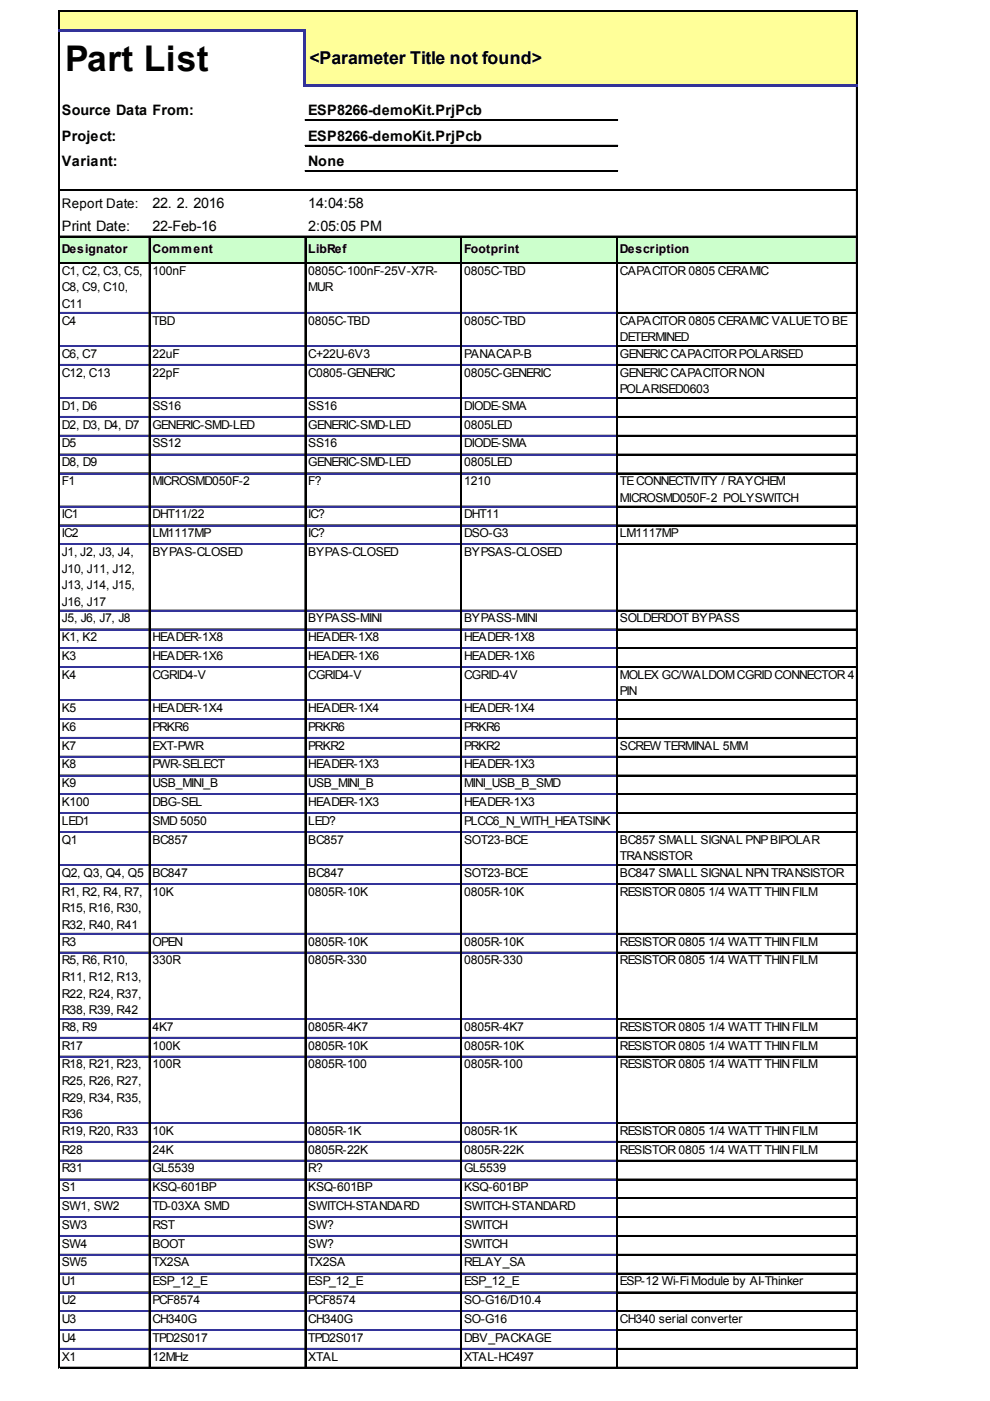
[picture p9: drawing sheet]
<svg xmlns="http://www.w3.org/2000/svg" width="210mm" height="297mm" viewBox="0 0 210 297" stroke-linecap="round" stroke-linejoin="round" font-family="sans-serif">
<defs><g id="words">
<text font-size="7.5" x="13.8" y="15.1">Part List</text>
<text font-size="3.8" x="65.6" y="13.6">&lt;Parameter Title not found&gt;</text>
<g font-size="3.1">
<text x="13.1" y="24.4">Source Data From:</text>
<text x="13.1" y="29.8">Project:</text>
<text x="65.4" y="24.4">ESP8266-demoKit.PrjPcb</text>
<text x="65.4" y="29.8">ESP8266-demoKit.PrjPcb</text>
<text x="13.1" y="35.2">Variant:</text>
<text x="65.4" y="35.2">None</text>
<text x="32.3" y="44.1">22. 2. 2016</text>
<text x="65.4" y="44.1">14:04:58</text>
<text x="13.1" y="49.1">Print Date:</text>
<text x="32.3" y="49.1">22-Feb-16</text>
<text x="65.4" y="49.1">2:05:05 PM</text>
</g>
<text font-size="2.8" x="13.1" y="44.2">Report Date:</text>
<g font-size="2.6">
<text x="13.1" y="53.6">Designator</text>
<text x="32.3" y="53.6">Comment</text>
<text x="65.4" y="53.6">LibRef</text>
<text x="98.4" y="53.6">Footprint</text>
<text x="131.4" y="53.6">Description</text>
<text x="13.1" y="58.3">C1, C2, C3, C5,</text>
<text x="32.3" y="58.3">100nF</text>
<text x="65.4" y="58.3">0805C-100nF-25V-X7R-</text>
<text x="98.4" y="58.3">0805C-TBD</text>
<text x="131.4" y="58.3">CAPACITOR 0805 CERAMIC</text>
<text x="13.1" y="61.8">C8, C9, C10,</text>
<text x="13.1" y="65.3">C11</text>
<text x="65.4" y="61.8">MUR</text>
<text x="13.1" y="68.8">C4</text>
<text x="32.3" y="68.8">TBD</text>
<text x="65.4" y="68.8">0805C-TBD</text>
<text x="98.4" y="68.8">0805C-TBD</text>
<text x="131.4" y="68.8">CAPACITOR 0805 CERAMIC VALUETO BE</text>
<text x="13.1" y="75.9">C6, C7</text>
<text x="32.3" y="75.9">22uF</text>
<text x="65.4" y="75.9">C+22U-6V3</text>
<text x="98.4" y="75.9">PANACAP-B</text>
<text x="131.4" y="72.3">DETERMINED</text>
<text x="131.4" y="75.9">GENERICCAPACITORPOLARISED</text>
<text x="13.1" y="79.9">C12, C13</text>
<text x="32.3" y="79.9">22pF</text>
<text x="65.4" y="79.9">C0805-GENERIC</text>
<text x="98.4" y="79.9">0805C-GENERIC</text>
<text x="131.4" y="79.9">GENERICCAPACITORNON</text>
<text x="131.4" y="83.4">POLARISED0603</text>
<text x="13.1" y="86.9">D1, D6</text>
<text x="32.3" y="86.9">SS16</text>
<text x="65.4" y="86.9">SS16</text>
<text x="98.4" y="86.9">DIODE-SMA</text>
<text x="13.1" y="90.9">D2, D3, D4, D7</text>
<text x="13.1" y="94.9">D5</text>
<text x="32.3" y="90.9">GENERIC-SMD-LED</text>
<text x="32.3" y="94.9">SS12</text>
<text x="65.4" y="90.9">GENERIC-SMD-LED</text>
<text x="65.4" y="94.9">SS16</text>
<text x="98.4" y="90.9">0805LED</text>
<text x="98.4" y="94.9">DIODE-SMA</text>
<text x="13.1" y="98.9">D8, D9</text>
<text x="65.4" y="98.9">GENERIC-SMD-LED</text>
<text x="98.4" y="98.9">0805LED</text>
<text x="13.1" y="102.8">F1</text>
<text x="32.3" y="102.8">MICROSMD050F-2</text>
<text x="65.4" y="102.8">F?</text>
<text x="98.4" y="102.8">1210</text>
<text x="131.4" y="102.8">TECONNECTIVITY / RAYCHEM</text>
<text x="131.4" y="106.4">MICROSMD050F-2 POLYSWITCH</text>
<text x="13.1" y="109.9">IC1</text>
<text x="13.1" y="113.9">IC2</text>
<text x="32.3" y="109.9">DHT11/22</text>
<text x="32.3" y="113.9">LM1117MP</text>
<text x="65.4" y="109.9">IC?</text>
<text x="65.4" y="113.9">IC?</text>
<text x="98.4" y="109.9">DHT11</text>
<text x="98.4" y="113.9">DSO-G3</text>
<text x="131.4" y="113.9">LM1117MP</text>
<text x="13.1" y="117.9">J1, J2, J3, J4,</text>
<text x="32.3" y="117.9">BYPAS-CLOSED</text>
<text x="65.4" y="117.9">BYPAS-CLOSED</text>
<text x="98.4" y="117.9">BYPSAS-CLOSED</text>
<text x="13.1" y="121.4">J10, J11, J12,</text>
<text x="13.1" y="124.9">J13, J14, J15,</text>
<text x="13.1" y="128.4">J16, J17</text>
<text x="13.1" y="131.9">J5, J6, J7, J8</text>
<text x="65.4" y="131.9">BYPASS-MINI</text>
<text x="98.4" y="131.9">BYPASS-MINI</text>
<text x="131.4" y="131.9">SOLDERDOT BYPASS</text>
<text x="13.1" y="135.9">K1, K2</text>
<text x="32.3" y="135.9">HEADER-1X8</text>
<text x="65.4" y="135.9">HEADER-1X8</text>
<text x="98.4" y="135.9">HEADER-1X8</text>
<text x="13.1" y="139.9">K3</text>
<text x="13.1" y="143.9">K4</text>
<text x="32.3" y="139.9">HEADER-1X6</text>
<text x="32.3" y="143.9">CGRID4-V</text>
<text x="65.4" y="139.9">HEADER-1X6</text>
<text x="65.4" y="143.9">CGRID4-V</text>
<text x="98.4" y="139.9">HEADER-1X6</text>
<text x="98.4" y="143.9">CGRID-4V</text>
<text x="131.4" y="143.9">MOLEX GC/WALDOMCGRIDCONNECTOR 4</text>
<text x="131.4" y="147.4">PIN</text>
<text x="13.1" y="151">K5</text>
<text x="13.1" y="154.9">K6</text>
<text x="32.3" y="151">HEADER-1X4</text>
<text x="32.3" y="154.9">PRKR6</text>
<text x="65.4" y="151">HEADER-1X4</text>
<text x="65.4" y="154.9">PRKR6</text>
<text x="98.4" y="151">HEADER-1X4</text>
<text x="98.4" y="154.9">PRKR6</text>
<text x="13.1" y="158.9">K7</text>
<text x="32.3" y="158.9">EXT-PWR</text>
<text x="65.4" y="158.9">PRKR2</text>
<text x="98.4" y="158.9">PRKR2</text>
<text x="131.4" y="158.9">SCREW TERMINAL 5MM</text>
<text x="13.1" y="162.9">K8</text>
<text x="13.1" y="166.9">K9</text>
<text x="32.3" y="162.9">PWR-SELECT</text>
<text x="32.3" y="166.9">USB_MINI_B</text>
<text x="65.4" y="162.9">HEADER-1X3</text>
<text x="65.4" y="166.9">USB_MINI_B</text>
<text x="98.4" y="162.9">HEADER-1X3</text>
<text x="98.4" y="166.9">MINI_USB_B_SMD</text>
<text x="13.1" y="170.9">K100</text>
<text x="32.3" y="170.9">DBG-SEL</text>
<text x="65.4" y="170.9">HEADER-1X3</text>
<text x="98.4" y="170.9">HEADER-1X3</text>
<text x="13.1" y="174.9">LED1</text>
<text x="13.1" y="178.9">Q1</text>
<text x="32.3" y="174.9">SMD 5050</text>
<text x="32.3" y="178.9">BC857</text>
<text x="65.4" y="174.9">LED?</text>
<text x="65.4" y="178.9">BC857</text>
<text x="98.4" y="174.9">PLCC6_N_WITH_HEATSINK</text>
<text x="98.4" y="178.9">SOT23-BCE</text>
<text x="131.4" y="178.9">BC857 SMALL SIGNAL PNPBIPOLAR</text>
<text x="13.1" y="185.9">Q2, Q3, Q4, Q5</text>
<text x="32.3" y="185.9">BC847</text>
<text x="65.4" y="185.9">BC847</text>
<text x="98.4" y="185.9">SOT23-BCE</text>
<text x="131.4" y="182.4">TRANSISTOR</text>
<text x="131.4" y="185.9">BC847 SMALL SIGNAL NPNTRANSISTOR</text>
<text x="13.1" y="189.9">R1, R2, R4, R7,</text>
<text x="32.3" y="189.9">10K</text>
<text x="65.4" y="189.9">0805R-10K</text>
<text x="98.4" y="189.9">0805R-10K</text>
<text x="131.4" y="189.9">RESISTOR 0805</text>
<text x="150.2" y="189.9">1/4 WATT THINFILM</text>
<text x="13.1" y="193.4">R15, R16, R30,</text>
<text x="13.1" y="196.9">R32, R40, R41</text>
<text x="13.1" y="200.5">R3</text>
<text x="32.3" y="200.5">OPEN</text>
<text x="65.4" y="200.5">0805R-10K</text>
<text x="98.4" y="200.5">0805R-10K</text>
<text x="131.4" y="200.5">RESISTOR 0805</text>
<text x="150.2" y="200.5">1/4 WATT THINFILM</text>
<text x="13.1" y="204.5">R5, R6, R10,</text>
<text x="13.1" y="208">R11, R12, R13,</text>
<text x="32.3" y="204.5">330R</text>
<text x="65.4" y="204.5">0805R-330</text>
<text x="98.4" y="204.5">0805R-330</text>
<text x="131.4" y="204.5">RESISTOR 0805</text>
<text x="150.2" y="204.5">1/4 WATT THINFILM</text>
<text x="13.1" y="211.5">R22, R24, R37,</text>
<text x="13.1" y="215">R38, R39, R42</text>
<text x="13.1" y="218.5">R8, R9</text>
<text x="32.3" y="218.5">4K7</text>
<text x="65.4" y="218.5">0805R-4K7</text>
<text x="98.4" y="218.5">0805R-4K7</text>
<text x="131.4" y="218.5">RESISTOR 0805</text>
<text x="150.2" y="218.5">1/4 WATT THINFILM</text>
<text x="13.1" y="222.5">R17</text>
<text x="13.1" y="226.5">R18, R21, R23,</text>
<text x="32.3" y="222.5">100K</text>
<text x="32.3" y="226.5">100R</text>
<text x="65.4" y="222.5">0805R-10K</text>
<text x="65.4" y="226.5">0805R-100</text>
<text x="98.4" y="222.5">0805R-10K</text>
<text x="98.4" y="226.5">0805R-100</text>
<text x="131.4" y="222.5">RESISTOR 0805</text>
<text x="131.4" y="226.5">RESISTOR 0805</text>
<text x="150.2" y="222.5">1/4 WATT THINFILM</text>
<text x="150.2" y="226.5">1/4 WATT THINFILM</text>
<text x="13.1" y="230">R25, R26, R27,</text>
<text x="13.1" y="233.6">R29, R34, R35,</text>
<text x="13.1" y="237.1">R36</text>
<text x="13.1" y="240.6">R19, R20, R33</text>
<text x="13.1" y="244.6">R28</text>
<text x="32.3" y="240.6">10K</text>
<text x="32.3" y="244.6">24K</text>
<text x="65.4" y="240.6">0805R-1K</text>
<text x="65.4" y="244.6">0805R-22K</text>
<text x="98.4" y="240.6">0805R-1K</text>
<text x="98.4" y="244.6">0805R-22K</text>
<text x="131.4" y="240.6">RESISTOR 0805</text>
<text x="131.4" y="244.6">RESISTOR 0805</text>
<text x="150.2" y="240.6">1/4 WATT THINFILM</text>
<text x="150.2" y="244.6">1/4 WATT THINFILM</text>
<text x="13.1" y="248.6">R31</text>
<text x="32.3" y="248.6">GL5539</text>
<text x="65.4" y="248.6">R?</text>
<text x="98.4" y="248.6">GL5539</text>
<text x="13.1" y="252.6">S1</text>
<text x="13.1" y="256.5">SW1, SW2</text>
<text x="32.3" y="252.6">KSQ-601BP</text>
<text x="32.3" y="256.5">TD-03XA SMD</text>
<text x="65.4" y="252.6">KSQ-601BP</text>
<text x="65.4" y="256.5">SWITCH-STANDARD</text>
<text x="98.4" y="252.6">KSQ-601BP</text>
<text x="98.4" y="256.5">SWITCH-STANDARD</text>
<text x="13.1" y="260.5">SW3</text>
<text x="32.3" y="260.5">RST</text>
<text x="65.4" y="260.5">SW?</text>
<text x="98.4" y="260.5">SWITCH</text>
<text x="13.1" y="264.5">SW4</text>
<text x="13.1" y="268.5">SW5</text>
<text x="32.3" y="264.5">BOOT</text>
<text x="32.3" y="268.5">TX2SA</text>
<text x="65.4" y="264.5">SW?</text>
<text x="65.4" y="268.5">TX2SA</text>
<text x="98.4" y="264.5">SWITCH</text>
<text x="98.4" y="268.5">RELAY_SA</text>
<text x="13.1" y="272.5">U1</text>
<text x="32.3" y="272.5">ESP_12_E</text>
<text x="65.4" y="272.5">ESP_12_E</text>
<text x="98.4" y="272.5">ESP_12_E</text>
<text x="131.4" y="272.5">ESP-12 Wi-Fi Module by AI-Thinker</text>
<text x="13.1" y="276.5">U2</text>
<text x="13.1" y="280.5">U3</text>
<text x="32.3" y="276.5">PCF8574</text>
<text x="32.3" y="280.5">CH340G</text>
<text x="65.4" y="276.5">PCF8574</text>
<text x="65.4" y="280.5">CH340G</text>
<text x="98.4" y="276.5">SO-G16/D10.4</text>
<text x="98.4" y="280.5">SO-G16</text>
<text x="131.4" y="280.5">CH340 serial converter</text>
<text x="13.1" y="284.5">U4</text>
<text x="32.3" y="284.5">TPD2S017</text>
<text x="65.4" y="284.5">TPD2S017</text>
<text x="98.4" y="284.5">DBV_PACKAGE</text>
<text x="13.1" y="288.5">X1</text>
<text x="32.3" y="288.5">12MHz</text>
<text x="65.4" y="288.5">XTAL</text>
<text x="98.4" y="288.5">XTAL-HC497</text>
</g>
</g></defs>
<g fill="#ff9">
<path d="M12.6 2.4h169.2v4.2h-169.2z"/>
<path d="M64.7 6.4h117.1v12h-117.1z"/>
</g>
<path d="M12.6 50.1h169.2v5.8h-169.2z" fill="#cfc"/>
<path d="M12.4 2.2v4M12.5 2.2v4M181.6 2.4v15.5M181.7 2.4v15.5" fill="none" stroke="#000" stroke-width=".23"/>
<path d="M64.4 6.6h.5v11.8h-.5z" fill="#339"/>
<g fill="none" stroke="#000" stroke-width=".23">
<path d="M12.4 6.6v283.5M12.5 6.6v283.5M12.6 2.2h169.2M12.6 2.3h169.2M181.6 18.4v271.7M181.7 18.4v271.7M31.6 50.3v239.8M31.7 50.3v239.8M64.7 50.3v239.8M64.8 50.3v239.8M97.7 50.3v239.8M97.8 50.3v239.8"/>
<path d="M130.7 50.3v239.8M130.9 50.3v239.8M12.6 66.3h19M12.6 73.3h19M12.6 77.3h19M31.9 66.3h32.8M31.9 73.3h32.8M31.9 77.3h32.8M64.9 66.3h32.8M64.9 73.3h32.8M64.9 77.3h32.8M97.9 66.3h32.8"/>
<path d="M97.9 73.3h32.8M97.9 77.3h32.8M12.6 84.3h19M12.6 88.3h19M12.6 92.3h19M12.6 96.3h19M31.9 84.3h32.8M31.9 88.3h32.8M31.9 92.3h32.8M31.9 96.3h32.8M64.9 84.3h32.8M64.9 88.3h32.8"/>
<path d="M64.9 92.3h32.8M64.9 96.3h32.8M97.9 84.3h32.8M97.9 88.3h32.8M97.9 92.3h32.8M97.9 96.3h32.8M12.6 100.3h19M12.6 107.3h19M12.6 111.3h19M12.6 115.3h19M31.9 100.3h32.8M31.9 107.3h32.8"/>
<path d="M31.9 111.3h32.8M31.9 115.3h32.8M64.9 100.3h32.8M64.9 107.3h32.8M64.9 111.3h32.8M64.9 115.3h32.8M97.9 100.3h32.8M97.9 107.3h32.8M97.9 111.3h32.8M97.9 115.3h32.8M12.6 129.4h19M12.6 133.4h19"/>
<path d="M12.6 137.4h19M31.9 129.4h32.8M31.9 133.4h32.8M31.9 137.4h32.8M64.9 129.4h32.8M64.9 133.4h32.8M64.9 137.4h32.8M97.9 129.4h32.8M97.9 133.4h32.8M97.9 137.4h32.8M12.6 141.3h19M12.6 148.4h19"/>
<path d="M12.6 152.4h19M12.6 156.4h19M31.9 141.3h32.8M31.9 148.4h32.8M31.9 152.4h32.8M31.9 156.4h32.8M64.9 141.3h32.8M64.9 148.4h32.8M64.9 152.4h32.8M64.9 156.4h32.8M97.9 141.3h32.8M97.9 148.4h32.8"/>
<path d="M97.9 152.4h32.8M97.9 156.4h32.8M12.6 160.3h19M12.6 164.3h19M12.6 168.3h19M12.6 172.3h19M12.6 176.3h19M31.9 160.3h32.8M31.9 164.3h32.8M31.9 168.3h32.8M31.9 172.3h32.8M31.9 176.3h32.8"/>
<path d="M64.9 160.3h32.8M64.9 164.3h32.8M64.9 168.3h32.8M64.9 172.3h32.8M64.9 176.3h32.8M97.9 160.3h32.8M97.9 164.3h32.8M97.9 168.3h32.8M97.9 172.3h32.8M97.9 176.3h32.8M12.6 183.3h19M12.6 187.3h19"/>
<path d="M12.6 197.9h19M31.9 183.3h32.8M31.9 187.3h32.8M31.9 197.9h32.8M64.9 183.3h32.8M64.9 187.3h32.8M64.9 197.9h32.8M97.9 183.3h32.8M97.9 187.3h32.8M97.9 197.9h32.8M12.6 201.9h19M12.6 216h19"/>
<path d="M12.6 220h19M31.9 201.9h32.8M31.9 216h32.8M31.9 220h32.8M64.9 201.9h32.8M64.9 216h32.8M64.9 220h32.8M97.9 201.9h32.8M97.9 216h32.8M97.9 220h32.8M12.6 223.9h19M12.6 238h19"/>
<path d="M31.9 223.9h32.8M31.9 238h32.8M64.9 223.9h32.8M64.9 238h32.8M97.9 223.9h32.8M97.9 238h32.8M12.6 242h19M12.6 246h19M12.6 250h19M12.6 254h19M12.6 258h19M31.9 242h32.8"/>
<path d="M31.9 246h32.8M31.9 250h32.8M31.9 254h32.8M31.9 258h32.8M64.9 242h32.8M64.9 246h32.8M64.9 250h32.8M64.9 254h32.8M64.9 258h32.8M97.9 242h32.8M97.9 246h32.8M97.9 250h32.8"/>
<path d="M97.9 254h32.8M97.9 258h32.8M12.6 262h19M12.6 265.9h19M12.6 269.9h19M12.6 273.9h19M12.6 277.9h19M31.9 262h32.8M31.9 265.9h32.8M31.9 269.9h32.8M31.9 273.9h32.8M31.9 277.9h32.8"/>
<path d="M64.9 262h32.8M64.9 265.9h32.8M64.9 269.9h32.8M64.9 273.9h32.8M64.9 277.9h32.8M97.9 262h32.8M97.9 265.9h32.8M97.9 269.9h32.8M97.9 273.9h32.8M97.9 277.9h32.8M12.6 281.9h19M12.6 285.9h19"/>
<path d="M31.9 281.9h32.8M31.9 285.9h32.8M64.9 281.9h32.8M64.9 285.9h32.8M97.9 281.9h32.8M97.9 285.9h32.8"/>
</g>
<g fill="none" stroke="#339" stroke-width=".23">
<path d="M12.6 66.4h19M12.6 73.4h19M12.6 77.4h19M31.9 66.4h32.8M31.9 73.4h32.8M31.9 77.4h32.8M64.9 66.4h32.8M64.9 73.4h32.8M64.9 77.4h32.8M97.9 66.4h32.8M97.9 73.4h32.8M97.9 77.4h32.8"/>
<path d="M12.6 84.4h19M12.6 88.4h19M12.6 92.4h19M12.6 96.4h19M31.9 84.4h32.8M31.9 88.4h32.8M31.9 92.4h32.8M31.9 96.4h32.8M64.9 84.4h32.8M64.9 88.4h32.8M64.9 92.4h32.8M64.9 96.4h32.8"/>
<path d="M97.9 84.4h32.8M97.9 88.4h32.8M97.9 92.4h32.8M97.9 96.4h32.8M12.6 100.4h19M12.6 107.4h19M12.6 111.4h19M12.6 115.4h19M31.9 100.4h32.8M31.9 107.4h32.8M31.9 111.4h32.8M31.9 115.4h32.8"/>
<path d="M64.9 100.4h32.8M64.9 107.4h32.8M64.9 111.4h32.8M64.9 115.4h32.8M97.9 100.4h32.8M97.9 107.4h32.8M97.9 111.4h32.8M97.9 115.4h32.8M12.6 129.5h19M12.6 133.5h19M12.6 137.5h19M31.9 129.5h32.8"/>
<path d="M31.9 133.5h32.8M31.9 137.5h32.8M64.9 129.5h32.8M64.9 133.5h32.8M64.9 137.5h32.8M97.9 129.5h32.8M97.9 133.5h32.8M97.9 137.5h32.8M12.6 141.5h19M12.6 148.5h19M12.6 152.5h19M12.6 156.5h19"/>
<path d="M31.9 141.5h32.8M31.9 148.5h32.8M31.9 152.5h32.8M31.9 156.5h32.8M64.9 141.5h32.8M64.9 148.5h32.8M64.9 152.5h32.8M64.9 156.5h32.8M97.9 141.5h32.8M97.9 148.5h32.8M97.9 152.5h32.8M97.9 156.5h32.8"/>
<path d="M12.6 160.5h19M12.6 164.5h19M12.6 168.4h19M12.6 172.4h19M12.6 176.4h19M31.9 160.5h32.8M31.9 164.5h32.8M31.9 168.4h32.8M31.9 172.4h32.8M31.9 176.4h32.8M64.9 160.5h32.8M64.9 164.5h32.8"/>
<path d="M64.9 168.4h32.8M64.9 172.4h32.8M64.9 176.4h32.8M97.9 160.5h32.8M97.9 164.5h32.8M97.9 168.4h32.8M97.9 172.4h32.8M97.9 176.4h32.8M12.6 183.5h19M12.6 187.5h19M12.6 198h19M31.9 183.5h32.8"/>
<path d="M31.9 187.5h32.8M31.9 198h32.8M64.9 183.5h32.8M64.9 187.5h32.8M64.9 198h32.8M97.9 183.5h32.8M97.9 187.5h32.8M97.9 198h32.8M12.6 202h19M12.6 216.1h19M31.9 202h32.8M31.9 216.1h32.8"/>
<path d="M64.9 202h32.8M64.9 216.1h32.8M97.9 202h32.8M97.9 216.1h32.8M12.6 220.1h19M12.6 224.1h19M12.6 238.1h19M31.9 220.1h32.8M31.9 224.1h32.8M31.9 238.1h32.8M64.9 220.1h32.8M64.9 224.1h32.8"/>
<path d="M64.9 238.1h32.8M97.9 220.1h32.8M97.9 224.1h32.8M97.9 238.1h32.8M12.6 242.1h19M12.6 246.1h19M12.6 250.1h19M12.6 254.1h19M12.6 258.1h19M31.9 242.1h32.8M31.9 246.1h32.8M31.9 250.1h32.8"/>
<path d="M31.9 254.1h32.8M31.9 258.1h32.8M64.9 242.1h32.8M64.9 246.1h32.8M64.9 250.1h32.8M64.9 254.1h32.8M64.9 258.1h32.8M97.9 242.1h32.8M97.9 246.1h32.8M97.9 250.1h32.8M97.9 254.1h32.8M97.9 258.1h32.8"/>
<path d="M12.6 262.1h19M12.6 266.1h19M12.6 270.1h19M12.6 274h19M12.6 278h19M31.9 262.1h32.8M31.9 266.1h32.8M31.9 270.1h32.8M31.9 274h32.8M31.9 278h32.8M64.9 262.1h32.8M64.9 266.1h32.8"/>
<path d="M64.9 270.1h32.8M64.9 274h32.8M64.9 278h32.8M97.9 262.1h32.8M97.9 266.1h32.8M97.9 270.1h32.8M97.9 274h32.8M97.9 278h32.8M12.6 282h19M12.6 286h19M31.9 282h32.8M31.9 286h32.8"/>
<path d="M64.9 282h32.8M64.9 286h32.8M97.9 282h32.8M97.9 286h32.8"/>
</g>
<g fill="#339">
<path d="M12.4 6.2h52.5v.4h-52.5z"/>
<path d="M64.9 17.9h116.9v.5h-116.9z"/>
</g>
<g fill="none" stroke="#000" stroke-width=".23">
<path d="M64.7 25.4h66.3M64.7 25.5h66.3M64.7 30.8h66.3M64.7 30.9h66.3M64.7 36.2h66.3M64.7 36.3h66.3M12.6 40.2h169.2M12.6 40.3h169.2M12.6 50.1h169.2M12.6 50.2h169.2M12.6 55.7h169.2M12.6 55.8h169.2"/>
<path d="M131 66.3h50.6M131 66.4h50.6M131 73.3h50.6M131 73.4h50.6M131 77.3h50.6M131 77.4h50.6M131 84.3h50.6M131 84.4h50.6M131 88.3h50.6M131 88.4h50.6M131 92.3h50.6M131 92.4h50.6"/>
<path d="M131 96.3h50.6M131 96.4h50.6M131 100.3h50.6M131 100.4h50.6M131 107.3h50.6M131 107.4h50.6M131 111.3h50.6M131 111.4h50.6M131 115.3h50.6M131 115.4h50.6M131 129.4h50.6M131 129.5h50.6"/>
<path d="M131 133.4h50.6M131 133.5h50.6M131 137.4h50.6M131 137.5h50.6M131 141.3h50.6M131 141.5h50.6M131 148.4h50.6M131 148.5h50.6M131 152.4h50.6M131 152.5h50.6M131 156.4h50.6M131 156.5h50.6"/>
<path d="M131 160.3h50.6M131 160.5h50.6M131 164.3h50.6M131 164.5h50.6M131 168.3h50.6M131 168.4h50.6M131 172.3h50.6M131 172.4h50.6M131 176.3h50.6M131 176.4h50.6M131 183.3h50.6M131 183.5h50.6"/>
<path d="M131 187.3h50.6M131 187.5h50.6M131 197.9h50.6M131 198h50.6M131 201.9h50.6M131 202h50.6M131 216h50.6M131 216.1h50.6M131 220h50.6M131 220.1h50.6M131 223.9h50.6M131 224.1h50.6"/>
<path d="M131 238h50.6M131 238.1h50.6M131 242h50.6M131 242.1h50.6M131 246h50.6M131 246.1h50.6M131 250h50.6M131 250.1h50.6M131 254h50.6M131 254.1h50.6M131 258h50.6M131 258.1h50.6"/>
<path d="M131 262h50.6M131 262.1h50.6M131 265.9h50.6M131 266.1h50.6M131 269.9h50.6M131 270.1h50.6M131 273.9h50.6M131 274h50.6M131 277.9h50.6M131 278h50.6M12.6 289.9h169.2M12.6 290h169.2"/>
<path d="M131 281.9h50.6M131 282h50.6M131 285.9h50.6M131 286h50.6"/>
</g>
<use href="#words"/>
</svg>
